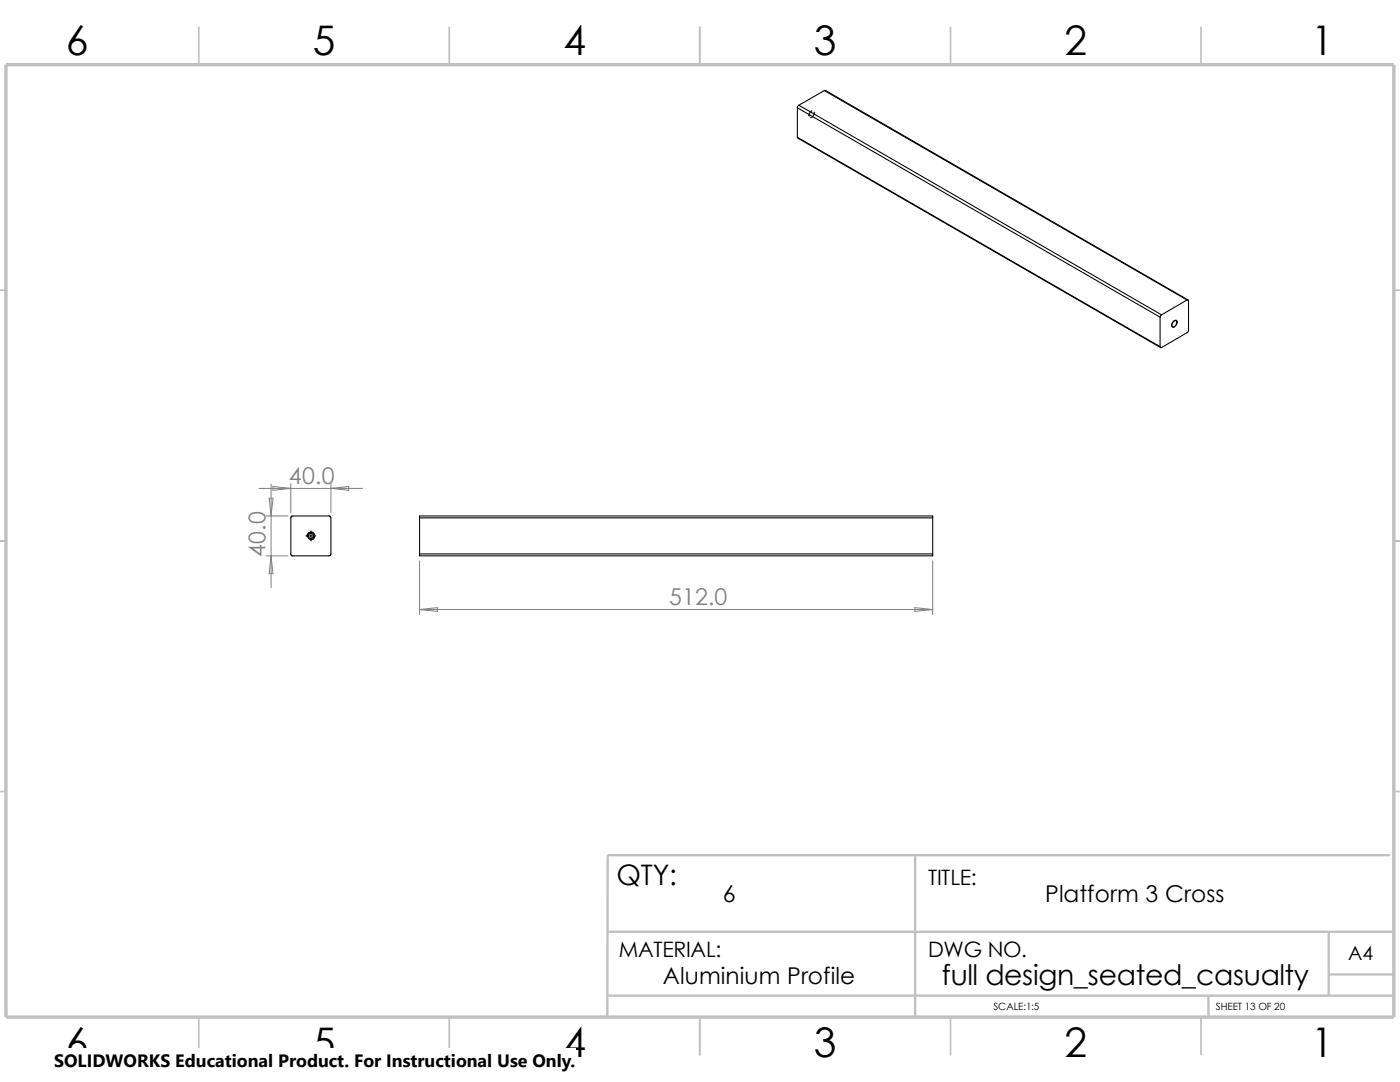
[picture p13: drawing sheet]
<svg xmlns="http://www.w3.org/2000/svg" width="279mm" height="216mm" viewBox="0 0 279 216" stroke-linecap="round" stroke-linejoin="round" font-family="sans-serif">
<defs><g id="words">
<g font-size="8.1">
<text x="13.2" y="10.9">6</text>
<text x="62.4" y="10.9">5</text>
<text x="112.4" y="10.9">4</text>
<text x="162.4" y="10.9">3</text>
<text x="212.4" y="10.9">2</text>
<text x="261.7" y="10.9">1</text>
<text x="13.2" y="210.9">6</text>
<text x="62.4" y="210.9">5</text>
<text x="112.4" y="210.9">4</text>
<text x="162.4" y="210.9">3</text>
<text x="212.4" y="210.9">2</text>
<text x="261.7" y="210.9">1</text>
</g>
<g font-size="5.6">
<text x="123" y="176.7">QTY:</text>
<text x="188" y="196.5">full design_seated_casualty</text>
</g>
<g font-size="4.6" fill="#808080">
<text x="57.7" y="96.5">40.0</text>
<text x="53" y="111.1" transform="rotate(-90 53 111.1)">40.0</text>
<text x="133.5" y="120.7">512.0</text>
</g>
<g font-size="4.6">
<text x="144.3" y="179.9">6</text>
<text x="208.6" y="179.9">Platform 3 Cross</text>
<text x="132.3" y="196.4">Aluminium Profile</text>
</g>
<g font-size="4.2">
<text x="185.2" y="176.7">TITLE:</text>
<text x="123.5" y="191">MATERIAL:</text>
<text x="185.2" y="191">DWG NO.</text>
</g>
<text font-size="3.9" x="269.1" y="191.5">A4</text>
<text font-size="3.6" x="10.8" y="213">SOLIDWORKS Educational Product. For Instructional Use Only.</text>
<g font-size="2">
<text x="198.2" y="201.6">SCALE:1:5</text>
<text x="242.7" y="201.6">SHEET 13 OF 20</text>
</g>
</g></defs>
<g fill="none" stroke="#c0c0c0" stroke-width=".34">
<path d="M39.7 5.4v7.5M89.7 5.4v7.5M139.7 5.4v7.5M189.7 5.4v7.5M239.7 5.4v7.5M-.1 57.9h1.3M278.2 57.9h1.2M-.1 107.9h1.3M278.2 107.9h1.2M-.1 157.9h1.3M278.2 157.9h1.2M39.7 202.9v7.5"/>
<path d="M89.7 202.9v7.5M139.7 202.9v7.5M189.7 202.9v7.5M239.7 202.9v7.5"/>
</g>
<path d="M182.6 170.6v32.3M277.4 170.6h-156.1l-.1 32.3M121.2 198.7h157M121.2 185.9h156.7M241.2 198.7v4.2M265.2 194.4h13M265.2 185.9v12.8" fill="none" stroke="#c0c0c0" stroke-width=".47"/>
<path d="M1.2 12.9h277v190h-277z" fill="none" stroke="#c0c0c0" stroke-width=".68" stroke-linecap="butt"/>
<g fill="none" stroke="#000" stroke-width=".21">
<path d="M164.5 18.1l.2-.1 72.4 41.9M164.5 18.1l-5.1 2.9M164.5 18.1l72.4 41.8M159.1 27.4l.1 .2 72.4 41.7M159.1 21.5l72.4 41.8M159.1 27.4l72.4 41.8M159.1 21.5v5.9M159.4 21l72.4 41.8M159.4 21l-.3 .5M236.9 59.9h.3v6.2l-.2 .3-5.2 2.9-.2 .1-.1-.2M236.9 59.9l-5.1 2.9M231.5 63.3v5.9"/>
<path d="M231.8 62.8l-.3 .5M234.3 64.1l.4-.1a.77 .77 0 0 1-.6 1.2l-.2-.2v-.4zM58.5 110.9h7.2l.3-.2v-7.4l-.2-.3h-7.5l-.2 .1-.1 7.6 .5 .3M83.7 110.5h102.4M83.7 103.3h102.4M83.7 103.3v7.2M83.7 103.3v-.3h102.4v.3M186.1 110.5v.4h-102.4v-.4M186.1 103.3v7.2"/>
<circle cx="62" cy="106.9" r=".69"/>
<circle cx="62.1" cy="106.9" r=".51"/>
</g>
<path d="M161.4 23.1h.1M162 22.1a1.06 1.06 0 0 0-.6 1M162.5 22.4v.3a.91 .91 0 0 1-.7 .8M234.1 64.1l.5-.2h.2a.91 .91 0 0 1-.8 1.4 .76 .76 0 0 1 .1-1.2zM61 106.9h2M61.3 107.1a.79 .79 0 0 1 .7-1 .79 .79 0 0 1 .9 .9 .79 .79 0 0 1-1.1 .7M62.1 105.9v2" fill="none" stroke="#000" stroke-width=".2"/>
<g fill="none" stroke="#808080" stroke-width=".2">
<path d="M51.7 97.5h20.7M53.7 99.4h.8l-.4 3.6zM54.1 96.6v20.7M54.5 97.1l3.5 .4-3.5 .3zM58 96.4v5.9M66 96.4v5.9M66 97.5l3.6-.4v.7zM53.1 103h4.3M53.1 110.9h4.3M54.1 110.9l.4 3.6h-.8zM83.7 111.9v10.7M186.1 111.9v10.7"/>
<path d="M83.7 121.6h102.4M83.7 121.6l3.6-.4v.8zM182.6 121.2l3.5 .4-3.5 .4z"/>
</g>
<path d="M10.8 209.2h104.1v6.7h-104.1z" fill="#fff"/>
<use href="#words"/>
</svg>
